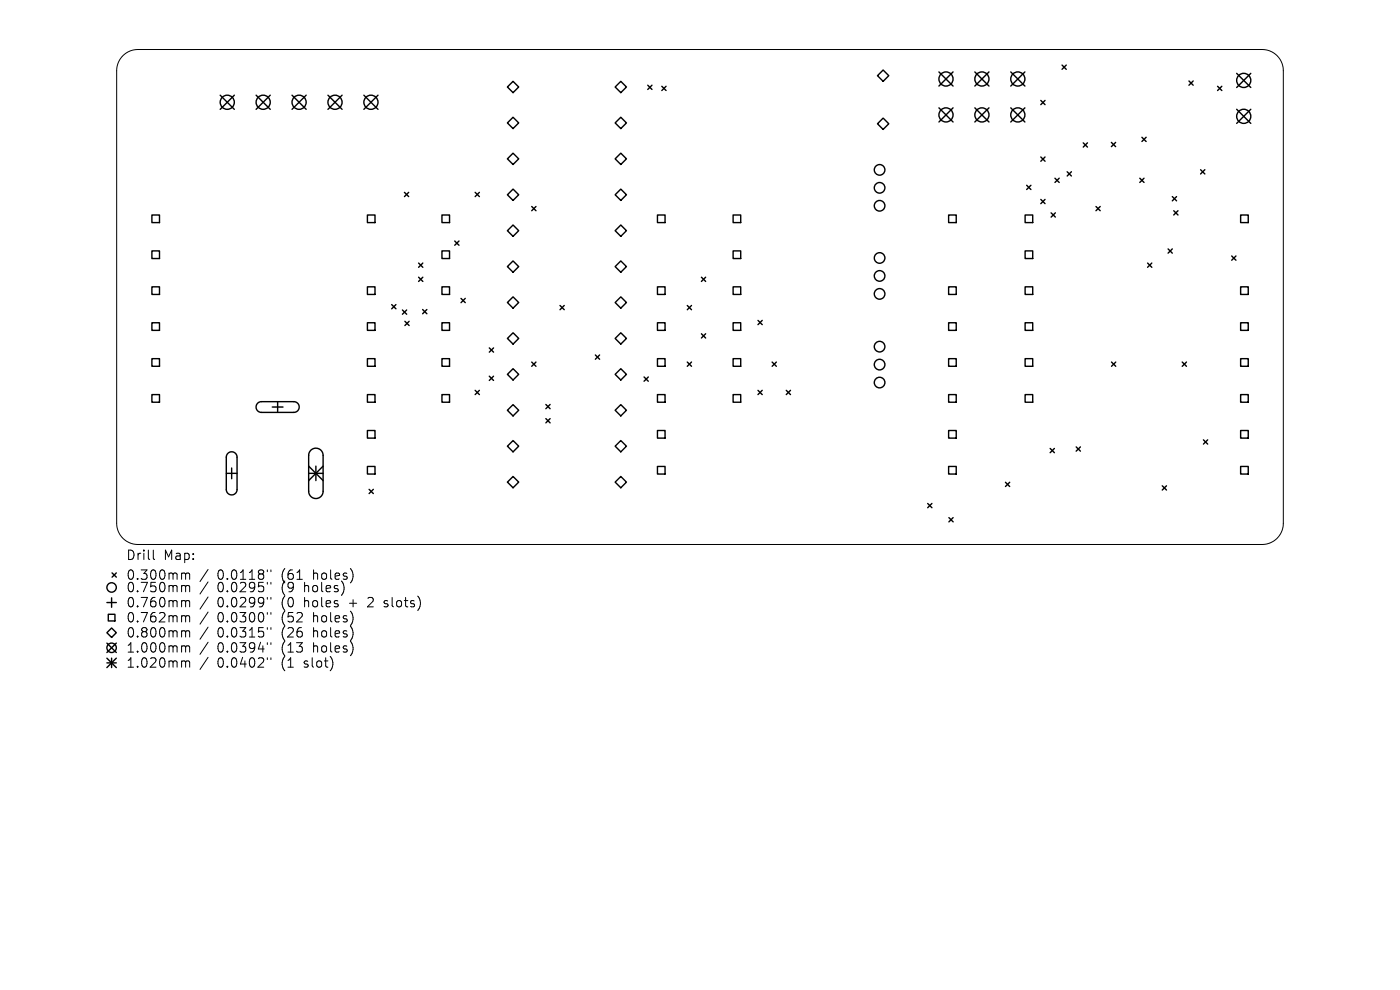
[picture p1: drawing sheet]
<svg xmlns="http://www.w3.org/2000/svg" width="297mm" height="210mm" viewBox="0 0 297 210" stroke-linecap="round" stroke-linejoin="round" font-family="sans-serif">
<defs><g id="words">
<g font-size="2.8">
<text x="26.7" y="119.1">Drill</text>
<text x="34.7" y="119.1">Map:</text>
<text x="26.7" y="123.3">0.300mm</text>
<text x="26.7" y="125.9">0.750mm</text>
<text x="46.1" y="123.3">0.0118&quot;</text>
<text x="46.1" y="125.9">0.0295&quot;</text>
<text x="59.8" y="123.3">(61</text>
<text x="59.8" y="125.9">(9</text>
<text x="64.8" y="125.9">holes)</text>
<text x="66.7" y="123.3">holes)</text>
<text x="26.7" y="129.1">0.760mm</text>
<text x="46.1" y="129.1">0.0299&quot;</text>
<text x="59.8" y="129.1">(0</text>
<text x="64.8" y="129.1">holes</text>
<text x="74.5" y="129.1">+</text>
<text x="78.7" y="129.1">2</text>
<text x="82.4" y="129.1">slots)</text>
<text x="26.7" y="132.3">0.762mm</text>
<text x="26.7" y="135.5">0.800mm</text>
<text x="46.1" y="132.3">0.0300&quot;</text>
<text x="46.1" y="135.5">0.0315&quot;</text>
<text x="59.8" y="132.3">(52</text>
<text x="59.8" y="135.5">(26</text>
<text x="66.7" y="132.3">holes)</text>
<text x="66.7" y="135.5">holes)</text>
<text x="26.7" y="138.7">1.000mm</text>
<text x="26.7" y="141.9">1.020mm</text>
<text x="46.1" y="138.7">0.0394&quot;</text>
<text x="46.1" y="141.9">0.0402&quot;</text>
<text x="59.8" y="138.7">(13</text>
<text x="59.8" y="141.9">(1</text>
<text x="64.8" y="141.9">slot)</text>
<text x="66.7" y="138.7">holes)</text>
</g>
</g></defs>
<g fill="none" stroke="#000" stroke-width=".21">
<path d="M26.1 11.8a4.5 4.5 0 0 1 3.2-1.3h238.5a4.5 4.5 0 0 1 4.4 4.5v96a4.5 4.5 0 0 1-4.4 4.5h-238.5a4.5 4.5 0 0 1-4.5-4.5v-96a4.5 4.5 0 0 1 1.3-3.2zM32.5 116.7v1.7l.3 .3M38.8 121.6h.3l.3 .2M38.8 124.2h.3l.3 .3M38.8 127.4h.3l.3 .3M38.8 130.6l.5 .1 .1 .2M38.8 133.8h.3l.3 .3M38.8 137l.5 .1 .1 .2M39.4 121.8l.3-.2 .4 .1 .1 1.2M39.4 121.8v1.1M39.4 124.5v1M39.4 127.7v1"/>
<path d="M39.4 130.9v1M39.4 134.1v1M39.4 137.3v1M39.4 124.5l.3-.3 .4 .1 .1 1.2M39.4 127.7l.3-.3 .4 .1 .1 1.2M39.4 130.9l.3-.3 .4 .1 .1 1.2M39.4 134.1l.3-.3 .4 .1 .1 1.2M39.4 137.3l.3-.3 .4 .1 .1 1.2M44.1 120.8l-1.7 2.6M44.1 123.4l-1.7 2.6M44.1 126.6l-1.7 2.6M44.1 129.8l-1.7 2.6"/>
<path d="M44.1 133l-1.7 2.6M44.1 136.2l-1.7 2.6M44.1 139.4l-1.7 2.6M56.7 120.9v.4M56.7 123.5v.4M56.7 126.7v.4M56.7 129.9v.4M56.7 133.1v.4M56.7 136.3v.4M56.7 139.5v.4M57.5 120.9v.4M57.5 123.5v.4"/>
<path d="M57.5 126.7v.4M57.5 129.9v.4M57.5 133.1v.4M57.5 136.3v.4M57.5 139.5v.4M81.5 128.6l.2 .1M81.6 127.5v.5M38.8 140.2h.3l.3 .3M39.4 140.5v1M39.4 140.5l.3-.3 .4 .1 .1 1.2"/>
</g>
<g fill="none" stroke="#000" stroke-width=".3">
<path d="M107.6 18.5l1.2-1.2 1.2 1.2-1.2 1.2zM130.5 18.5l1.2-1.2 1.2 1.2-1.2 1.2zM137.4 18.1l.9 .9M138.3 18.1l-.9 .9M140.4 18.3l.9 .9M141.3 18.3l-.9 .9M186.2 16.1l1.2-1.2 1.2 1.2-1.2 1.2zM199.2 15.3l3 3M202.2 15.3l-3 3M206.8 15.3l3 3M209.8 15.3l-3 3M214.4 15.3l3 3"/>
<path d="M217.4 15.3l-3 3M225.3 13.8l.9 .9M226.2 13.8l-.9 .9M252.2 17.2l.9 .9M253.1 17.2l-.9 .9M258.3 18.3l.9 .9M259.2 18.3l-.9 .9M262.4 15.6l3 3M265.4 15.6l-3 3M46.7 20.2l3 3M49.7 20.2l-3 3M54.3 20.2l3 3"/>
<path d="M57.3 20.2l-3 3M62 20.2l3 3M65 20.2l-3 3M69.6 20.2l3 3M72.6 20.2l-3 3M77.2 20.2l3 3M80.2 20.2l-3 3M107.6 26.1l1.2-1.2 1.2 1.2-1.2 1.2zM107.6 33.7l1.2-1.2 1.2 1.2-1.2 1.2zM130.5 26.1l1.2-1.2 1.2 1.2-1.2 1.2zM130.5 33.7l1.2-1.2 1.2 1.2-1.2 1.2zM186.2 26.3l1.2-1.2 1.2 1.2-1.2 1.2z"/>
<path d="M199.2 22.9l3 3M202.2 22.9l-3 3M206.8 22.9l3 3M209.8 22.9l-3 3M214.4 22.9l3 3M217.4 22.9l-3 3M217.8 39.3l.9 .9M218.7 39.3l-.9 .9M220.8 21.3l.9 .9M220.8 33.3l.9 .9M221.7 21.3l-.9 .9M221.7 33.3l-.9 .9"/>
<path d="M223.8 37.8l.9 .9M224.7 37.8l-.9 .9M226.4 36.4l.9 .9M227.3 36.4l-.9 .9M229.8 30.3l.9 .9M230.7 30.3l-.9 .9M235.8 30.2l.9 .9M236.7 30.2l-.9 .9M241.8 37.8l.9 .9M242.2 29.1l.9 .9M242.7 37.8l-.9 .9M243.1 29.1l-.9 .9"/>
<path d="M254.7 36l.9 .9M255.6 36l-.9 .9M262.4 23.2l3 3M265.4 23.2l-3 3M32.2 45.6h1.6v1.6h-1.6zM32.2 53.2h1.6v1.6h-1.6zM77.9 45.6h1.7v1.6h-1.7zM85.8 40.8l.9 .9M86.7 40.8l-.9 .9M88.8 55.8l.9 .9M88.8 58.8l.9 .9M89.7 55.8l-.9 .9"/>
<path d="M89.7 58.8l-.9 .9M93.8 45.6h1.6v1.6h-1.6zM93.8 53.2h1.6v1.6h-1.6zM96.5 51.1l.9 .9M97.4 51.1l-.9 .9M100.8 40.8l.9 .9M101.7 40.8l-.9 .9M107.6 41.3l1.2-1.2 1.2 1.2-1.2 1.2zM107.6 48.9l1.2-1.2 1.2 1.2-1.2 1.2zM107.6 56.6l1.2-1.2 1.2 1.2-1.2 1.2zM112.8 43.8l.9 .9M113.7 43.8l-.9 .9"/>
<path d="M130.5 41.3l1.2-1.2 1.2 1.2-1.2 1.2zM130.5 48.9l1.2-1.2 1.2 1.2-1.2 1.2zM130.5 56.6l1.2-1.2 1.2 1.2-1.2 1.2zM139.5 45.6h1.6v1.6h-1.6zM148.8 58.8l.9 .9M149.7 58.8l-.9 .9M155.5 45.6h1.6v1.6h-1.6zM155.5 53.2h1.6v1.6h-1.6zM201.2 45.6h1.7v1.6h-1.7zM217.5 45.6h1.6v1.6h-1.6zM217.5 53.2h1.6v1.6h-1.6zM220.8 42.3l.9 .9"/>
<path d="M221.7 42.3l-.9 .9M223 45.2l.9 .9M223.9 45.2l-.9 .9M232.5 43.8l.9 .9M233.4 43.8l-.9 .9M243.5 55.8l.9 .9M244.4 55.8l-.9 .9M247.8 52.8l.9 .9M248.7 52.8l-.9 .9M248.7 41.7l.9 .9M249 44.7l.9 .9M249.6 41.7l-.9 .9"/>
<path d="M249.9 44.7l-.9 .9M261.3 54.3l.9 .9M262.2 54.3l-.9 .9M263.2 45.6h1.6v1.6h-1.6zM32.2 60.8h1.6v1.7h-1.6zM32.2 68.5h1.6v1.6h-1.6zM32.2 76.1h1.6v1.6h-1.6zM77.9 60.8h1.7v1.7h-1.7zM77.9 68.5h1.7v1.6h-1.7zM77.9 76.1h1.7v1.6h-1.7zM83.1 64.6l.9 .9M84 64.6l-.9 .9"/>
<path d="M85.4 65.8l.9 .9M85.9 68.2l.9 .9M86.3 65.8l-.9 .9M86.8 68.2l-.9 .9M89.7 65.7l.9 .9M90.6 65.7l-.9 .9M93.8 60.8h1.6v1.7h-1.6zM93.8 68.5h1.6v1.6h-1.6zM93.8 76.1h1.6v1.6h-1.6zM97.8 63.3l.9 .9M98.7 63.3l-.9 .9M103.8 73.8l.9 .9"/>
<path d="M103.8 79.8l.9 .9M104.7 79.8l-.9 .9M104.7 73.8l-.9 .9M107.6 64.2l1.2-1.2 1.2 1.2-1.2 1.2zM107.6 79.4l1.2-1.2 1.2 1.2-1.2 1.2zM108.8 70.6l1.2 1.2-1.2 1.2-1.2-1.2zM112.8 76.8l.9 .9M113.7 76.8l-.9 .9M118.8 64.8l.9 .9M119.7 64.8l-.9 .9M126.3 75.3l.9 .9M127.2 75.3l-.9 .9"/>
<path d="M130.5 64.2l1.2-1.2 1.2 1.2-1.2 1.2zM130.5 71.8l1.2-1.2 1.2 1.2-1.2 1.2zM130.5 79.4l1.2-1.2 1.2 1.2-1.2 1.2zM136.6 80l.9 .9M137.5 80l-.9 .9M139.5 60.8h1.6v1.7h-1.6zM139.5 68.5h1.6v1.6h-1.6zM139.5 76.1h1.6v1.6h-1.6zM145.8 64.8l.9 .9M145.8 76.8l.9 .9M146.7 64.8l-.9 .9M146.7 76.8l-.9 .9"/>
<path d="M148.8 70.8l.9 .9M149.7 70.8l-.9 .9M155.5 60.8h1.6v1.7h-1.6zM155.5 68.5h1.6v1.6h-1.6zM155.5 76.1h1.6v1.6h-1.6zM160.8 68l.9 .9M161.7 68l-.9 .9M163.8 76.8l.9 .9M164.7 76.8l-.9 .9M201.2 60.8h1.7v1.7h-1.7zM201.2 68.5h1.7v1.6h-1.7zM201.2 76.1h1.7v1.6h-1.7z"/>
<path d="M217.5 60.8h1.6v1.7h-1.6zM217.5 68.5h1.6v1.6h-1.6zM217.5 76.1h1.6v1.6h-1.6zM235.8 76.8l.9 .9M236.7 76.8l-.9 .9M250.8 76.8l.9 .9M251.7 76.8l-.9 .9M263.2 60.8h1.6v1.7h-1.6zM263.2 68.5h1.6v1.6h-1.6zM263.2 76.1h1.6v1.6h-1.6zM32.2 83.7h1.6v1.6h-1.6zM48.3 96.2a1.14 1.14 0 0 1 1.3-.3 1.14 1.14 0 0 1 .7 1.1v6.8a1.14 1.14 0 0 1-1.2 1.2 1.14 1.14 0 0 1-1.1-1.2v-6.9z"/>
<path d="M49.1 99.3v2.3M54.7 85.5l.7-.3h6.9a1.14 1.14 0 0 1 1.2 1.1 1.14 1.14 0 0 1-1.2 1.2h-6.8a1.14 1.14 0 0 1-1.1-.7 1.14 1.14 0 0 1 .3-1.3zM57.8 86.3h2.2M58.9 85.2v2.3M65.9 95.5a1.53 1.53 0 0 1 1.7-.3 1.53 1.53 0 0 1 .9 1.4v7.6a1.53 1.53 0 0 1-1.5 1.6 1.53 1.53 0 0 1-1.5-1.6v-7.7zM77.9 83.7h1.7v1.6h-1.7zM77.9 91.3h1.7v1.6h-1.7zM77.9 98.9h1.7v1.7h-1.7zM93.8 83.7h1.6v1.6h-1.6zM100.8 82.8l.9 .9M101.7 82.8l-.9 .9M107.6 87l1.2-1.2 1.2 1.2-1.2 1.2z"/>
<path d="M107.6 94.7l1.2-1.2 1.2 1.2-1.2 1.2zM115.8 85.8l.9 .9M115.8 88.8l.9 .9M116.7 85.8l-.9 .9M116.7 88.8l-.9 .9M130.5 87l1.2-1.2 1.2 1.2-1.2 1.2zM130.5 94.7l1.2-1.2 1.2 1.2-1.2 1.2zM139.5 83.7h1.6v1.6h-1.6zM139.5 91.3h1.6v1.6h-1.6zM139.5 98.9h1.6v1.7h-1.6zM155.5 83.7h1.6v1.6h-1.6zM160.8 82.8l.9 .9"/>
<path d="M161.7 82.8l-.9 .9M166.8 82.8l.9 .9M167.7 82.8l-.9 .9M201.2 83.7h1.7v1.6h-1.7zM201.2 91.3h1.7v1.6h-1.7zM201.2 98.9h1.7v1.7h-1.7zM217.5 83.7h1.6v1.6h-1.6zM222.8 95.1l.9 .9M223.7 95.1l-.9 .9M228.3 94.8l.9 .9M229.2 94.8l-.9 .9M255.3 93.3l.9 .9"/>
<path d="M256.2 93.3l-.9 .9M263.2 83.7h1.6v1.6h-1.6zM263.2 91.3h1.6v1.6h-1.6zM263.2 98.9h1.6v1.7h-1.6zM48 100.4h2.3M78.3 103.8l.9 .9M79.2 103.8l-.9 .9M107.6 102.3l1.2-1.2 1.2 1.2-1.2 1.2zM130.5 102.3l1.2-1.2 1.2 1.2-1.2 1.2zM196.8 106.8l.9 .9M197.7 106.8l-.9 .9M201.3 109.8l.9 .9"/>
<path d="M202.2 109.8l-.9 .9M213.3 102.3l.9 .9M214.2 102.3l-.9 .9M246.6 103.1l.9 .9M247.5 103.1l-.9 .9M22.7 127.8h2M22.7 136.4l2 2M22.7 139.6l2 2M23 130.3h1.4v1.4h-1.4zM23.7 133.2l1 1-1 1-1-1zM23.7 126.8v2M23.7 139.6v2"/>
<path d="M23.8 121.5l.9 .9M24.7 121.5l-.9 .9M24.7 136.4l-2 2M24.7 139.6l-2 2M22.7 140.6h2"/>
<circle cx="200.7" cy="16.8" r="1.5"/>
<circle cx="208.3" cy="16.8" r="1.5"/>
<circle cx="215.9" cy="16.8" r="1.5"/>
<circle cx="263.9" cy="17.1" r="1.5"/>
<circle cx="48.2" cy="21.7" r="1.5"/>
<circle cx="55.8" cy="21.7" r="1.5"/>
<circle cx="63.5" cy="21.7" r="1.5"/>
<circle cx="71.1" cy="21.7" r="1.5"/>
<circle cx="78.7" cy="21.7" r="1.5"/>
<circle cx="186.6" cy="39.8" r="1.12"/>
<circle cx="186.6" cy="36" r="1.12"/>
<circle cx="200.7" cy="24.4" r="1.5"/>
<circle cx="208.3" cy="24.4" r="1.5"/>
<circle cx="215.9" cy="24.4" r="1.5"/>
<circle cx="263.9" cy="24.7" r="1.5"/>
<circle cx="186.6" cy="43.7" r="1.12"/>
<circle cx="186.6" cy="58.5" r="1.13"/>
<circle cx="186.6" cy="54.7" r="1.13"/>
<circle cx="186.6" cy="73.5" r="1.12"/>
<circle cx="186.6" cy="77.3" r="1.12"/>
<circle cx="186.6" cy="62.3" r="1.13"/>
<circle cx="186.6" cy="81.2" r="1.12"/>
<circle cx="23.7" cy="124.6" r="1"/>
<circle cx="23.7" cy="137.4" r="1"/>
</g>
<path d="M65.5 98.9l3 3M67 98.9v3M68.5 98.9l-3 3M65.5 100.4h3" fill="none" stroke="#000" stroke-width=".31"/>
<use href="#words"/>
</svg>
